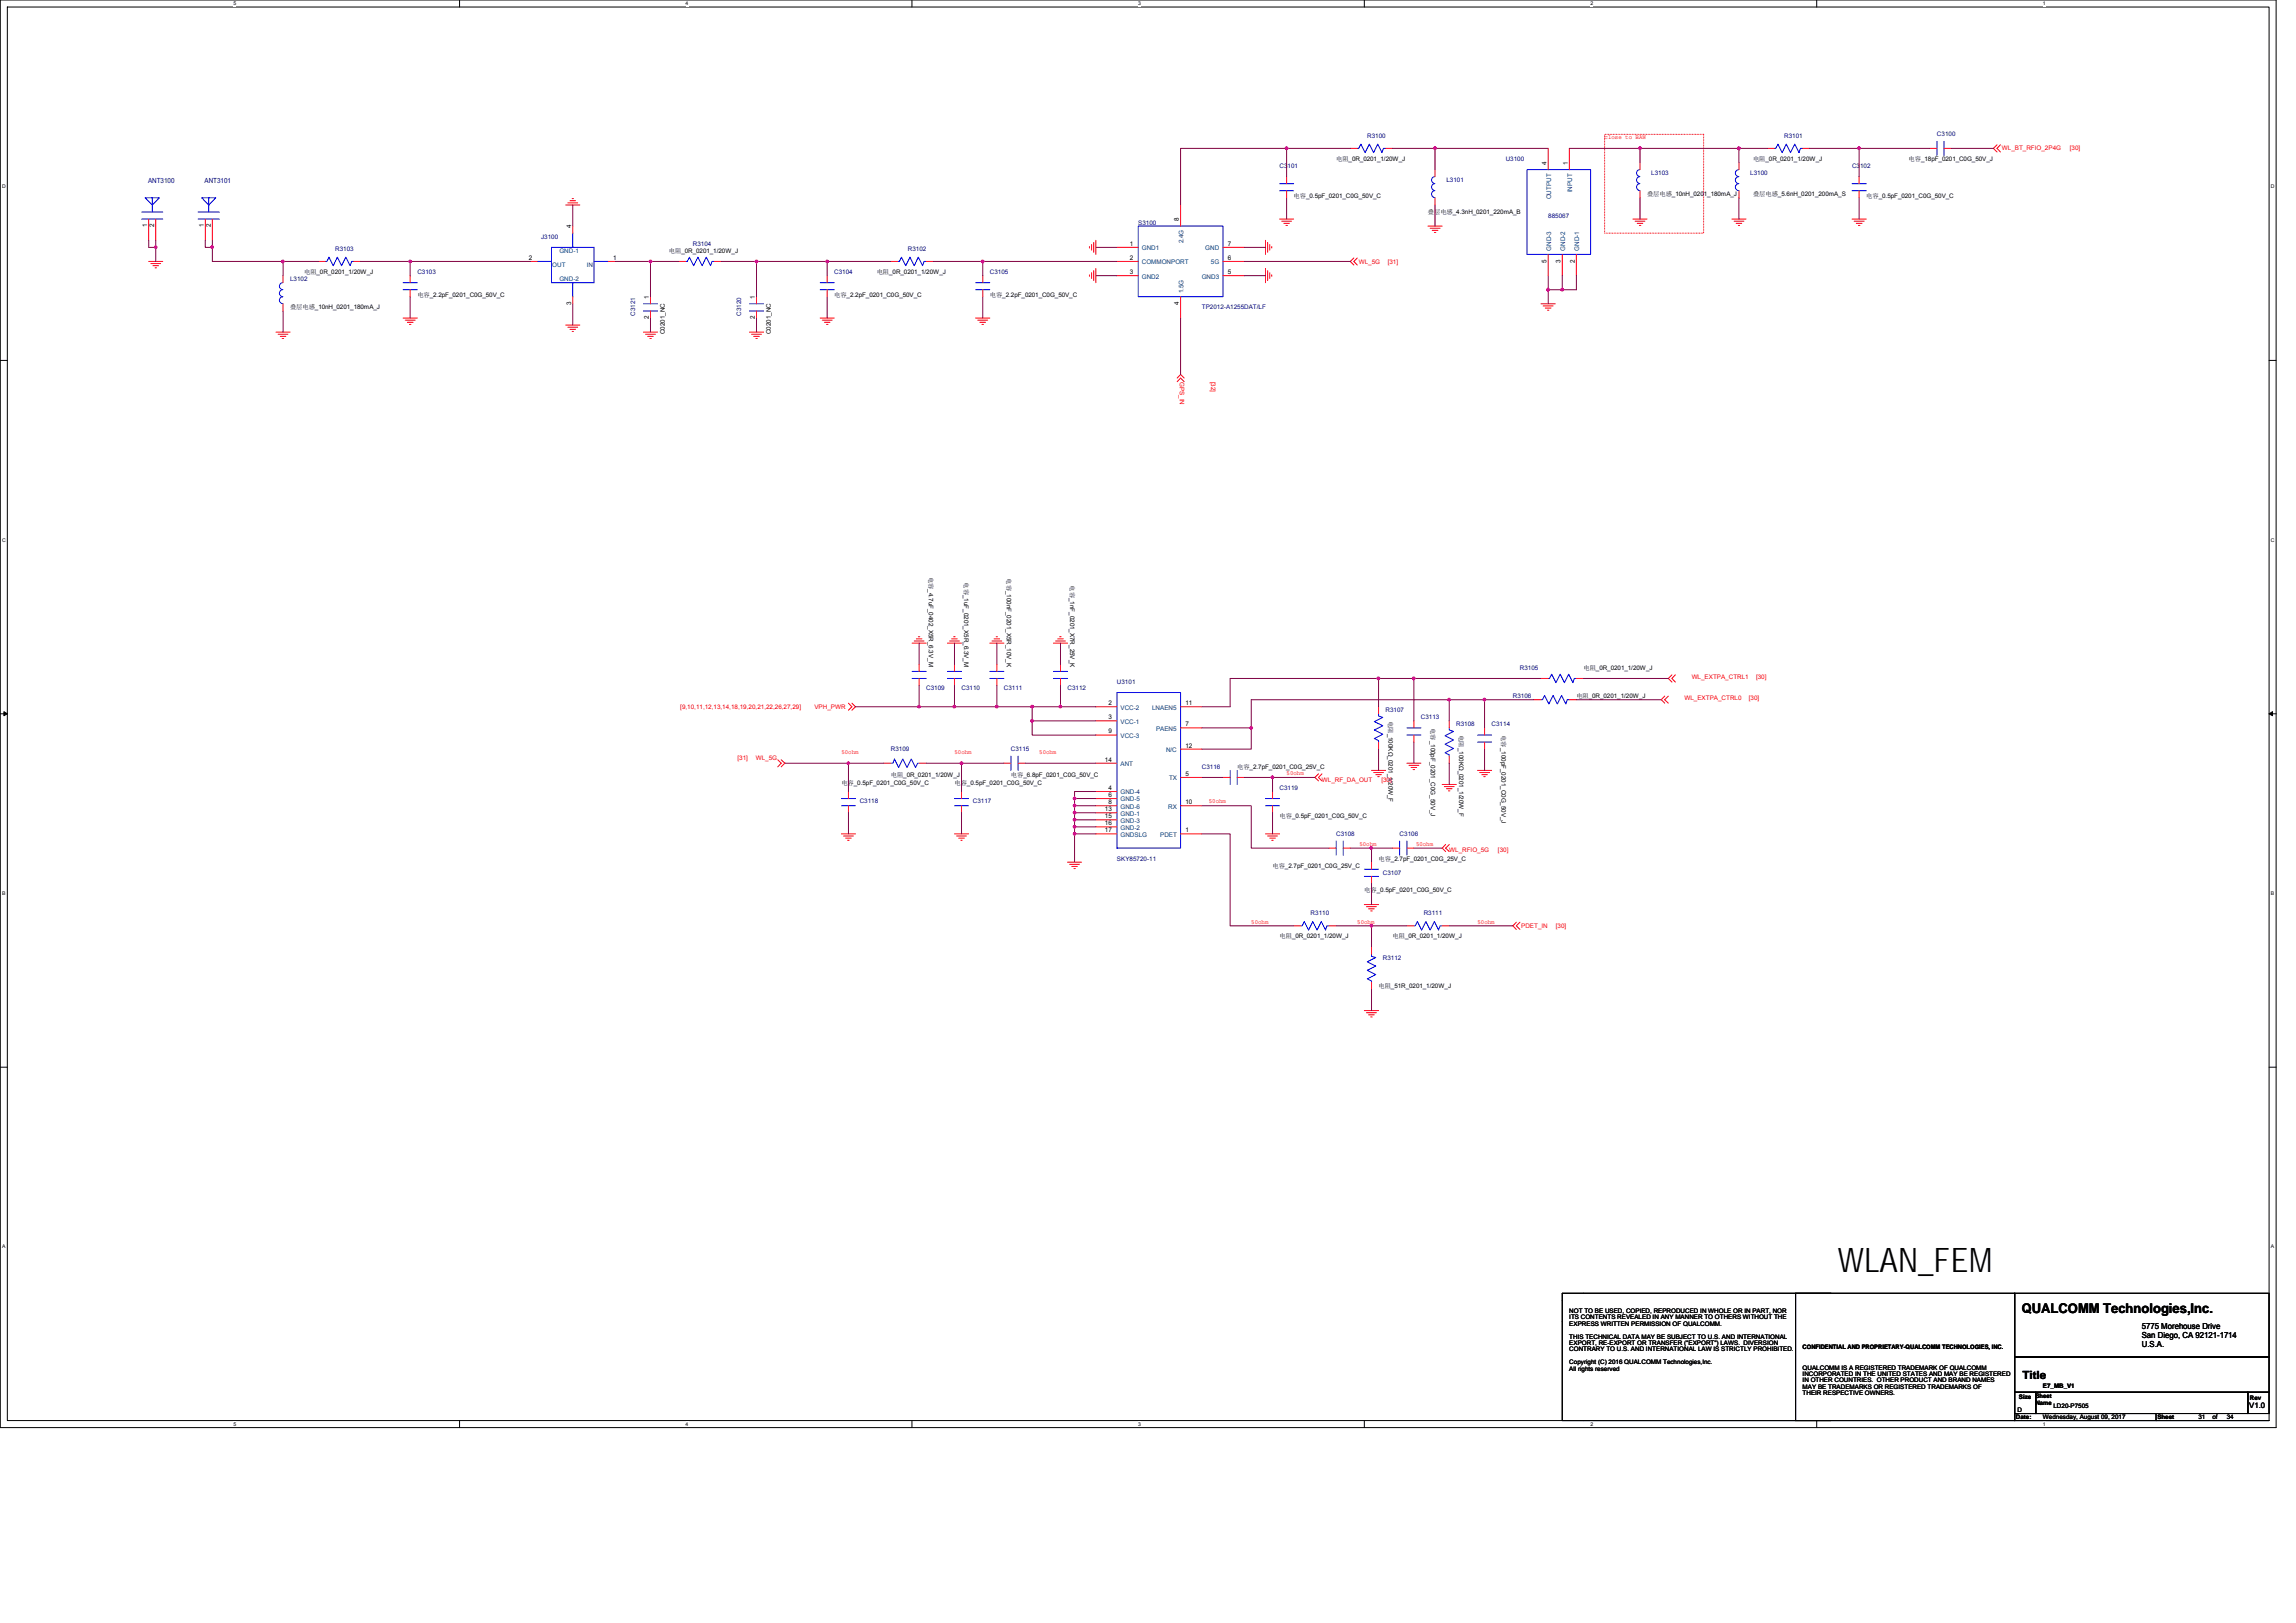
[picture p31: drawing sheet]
<svg xmlns="http://www.w3.org/2000/svg" width="297mm" height="210mm" viewBox="0 0 297 210" stroke-linecap="round" stroke-linejoin="round" font-family="sans-serif">
<defs><g id="words">
<text font-size="4.4" x="237.8" y="164.5">WLAN_FEM</text>
<text font-size="1.7" x="261.6" y="169.9">QUALCOMM Technologies,Inc.</text>
<text font-size="1.5" x="261.6" y="178.4">Title</text>
<g font-size="1.1">
<text x="277.1" y="172">5775 Morehouse Drive</text>
<text x="277.1" y="173.1">San Diego, CA 92121-1714</text>
<text x="277.1" y="174.2">U.S.A.</text>
</g>
<text font-size="1" x="291" y="182.2">V1.0</text>
<g font-size=".9" fill="#000080">
<text x="19.2" y="23.7">ANT3100</text>
<text x="26.5" y="23.7">ANT3101</text>
</g>
<g font-size=".8" fill="#000080">
<text x="176.9" y="17.8">R3100</text>
<text x="230.8" y="17.8">R3101</text>
<text x="250.6" y="17.6">C3100</text>
<text x="165.5" y="21.7">C3101</text>
<text x="187.1" y="23.6">L3101</text>
<text x="194.8" y="20.8">U3100</text>
<text x="213.6" y="22.7">L3103</text>
<text x="226.4" y="22.7">L3100</text>
<text x="239.6" y="21.7">C3102</text>
<text x="147.3" y="29.1">S3100</text>
<text x="200.3" y="28.2">885067</text>
<text x="43.4" y="32.4">R3103</text>
<text x="54" y="35.5">C3103</text>
<text x="70" y="30.9">J3100</text>
<text x="89.6" y="31.8">R3104</text>
<text x="107.9" y="35.5">C3104</text>
<text x="117.5" y="32.4">R3102</text>
<text x="128.1" y="35.5">C3105</text>
<text x="37.5" y="36.4">L3102</text>
<text x="82.2" y="40.9" transform="rotate(-90 82.2 40.9)">C3121</text>
<text x="95.9" y="40.9" transform="rotate(-90 95.9 40.9)">C3120</text>
<text x="155.5" y="40">TP2012-A1255DAT/LF</text>
<text x="119.8" y="89.2">C3109</text>
<text x="124.4" y="89.2">C3110</text>
<text x="129.9" y="89.2">C3111</text>
<text x="138.1" y="89.2">C3112</text>
<text x="144.5" y="88.5">U3101</text>
<text x="196.6" y="86.7">R3105</text>
<text x="179.3" y="92.2">R3107</text>
<text x="183.8" y="93.1">C3113</text>
<text x="188.4" y="94">R3108</text>
<text x="193" y="94">C3114</text>
<text x="195.7" y="90.3">R3106</text>
<text x="115.2" y="97.2">R3109</text>
<text x="130.8" y="97.2">C3115</text>
<text x="155.5" y="99.5">C3116</text>
<text x="111.2" y="103.9">C3118</text>
<text x="125.9" y="103.9">C3117</text>
<text x="165.5" y="102.2">C3119</text>
<text x="144.5" y="111.4">SKY85720-11</text>
<text x="172.9" y="108.2">C3108</text>
<text x="178.9" y="113.2">C3107</text>
<text x="181.1" y="108.2">C3106</text>
<text x="169.6" y="118.4">R3110</text>
<text x="184.2" y="118.4">R3111</text>
<text x="178.9" y="124.2">R3112</text>
</g>
<g font-size=".8">
<text x="172.9" y="20.8">电阻_0R_0201_1/20W_J</text>
<text x="200.1" y="21.3" transform="rotate(-90 200.1 21.3)">4</text>
<text x="202.8" y="21.3" transform="rotate(-90 202.8 21.3)">1</text>
<text x="226.8" y="20.8">电阻_0R_0201_1/20W_J</text>
<text x="246.9" y="20.8">电容_18pF_0201_C0G_50V_J</text>
<text x="19" y="29.4" transform="rotate(-90 19 29.4)">1</text>
<text x="19.9" y="29.4" transform="rotate(-90 19.9 29.4)">2</text>
<text x="26.3" y="29.4" transform="rotate(-90 26.3 29.4)">1</text>
<text x="27.3" y="29.4" transform="rotate(-90 27.3 29.4)">2</text>
<text x="73.9" y="29.5" transform="rotate(-90 73.9 29.5)">4</text>
<text x="152.5" y="28.6" transform="rotate(-90 152.5 28.6)">8</text>
<text x="167.4" y="25.6">电容_0.5pF_0201_C0G_50V_C</text>
<text x="184.7" y="27.7">叠层电感_4.3nH_0201_220mA_B</text>
<text x="213.1" y="25.4">叠层电感_10nH_0201_180mA_J</text>
<text x="226.8" y="25.4">叠层电感_5.6nH_0201_200mA_S</text>
<text x="241.4" y="25.6">电容_0.5pF_0201_C0G_50V_C</text>
<text x="39.3" y="35.5">电阻_0R_0201_1/20W_J</text>
<text x="68.4" y="33.6">2</text>
<text x="79.3" y="33.6">1</text>
<text x="86.5" y="32.7">电阻_0R_0201_1/20W_J</text>
<text x="113.4" y="35.5">电阻_0R_0201_1/20W_J</text>
<text x="146.2" y="31.8">1</text>
<text x="146.2" y="33.6">2</text>
<text x="146.2" y="35.5">3</text>
<text x="158.9" y="31.8">7</text>
<text x="158.9" y="35.5">5</text>
<text x="158.9" y="33.6">6</text>
<text x="200.1" y="34" transform="rotate(-90 200.1 34)">5</text>
<text x="201.9" y="34" transform="rotate(-90 201.9 34)">3</text>
<text x="203.7" y="34" transform="rotate(-90 203.7 34)">2</text>
<text x="37.5" y="40">叠层电感_10nH_0201_180mA_J</text>
<text x="54" y="38.4">电容_2.2pF_0201_C0G_50V_C</text>
<text x="73.9" y="39.5" transform="rotate(-90 73.9 39.5)">3</text>
<text x="83.9" y="41.3" transform="rotate(-90 83.9 41.3)">2</text>
<text x="83.9" y="38.7" transform="rotate(-90 83.9 38.7)">1</text>
<text x="97.7" y="41.3" transform="rotate(-90 97.7 41.3)">2</text>
<text x="97.7" y="38.7" transform="rotate(-90 97.7 38.7)">1</text>
<text x="107.9" y="38.4">电容_2.2pF_0201_C0G_50V_C</text>
<text x="128.1" y="38.4">电容_2.2pF_0201_C0G_50V_C</text>
<text x="152.5" y="39.5" transform="rotate(-90 152.5 39.5)">4</text>
<text x="86" y="43.2" transform="rotate(-90 86 43.2)">C0201_NC</text>
<text x="99.7" y="43.2" transform="rotate(-90 99.7 43.2)">C0201_NC</text>
<text x="120.2" y="74.6" transform="rotate(90 120.2 74.6)">电容_4.7uF_0402_X5R_6.3V_M</text>
<text x="124.8" y="75.3" transform="rotate(90 124.8 75.3)">电容_1uF_0201_X5R_6.3V_M</text>
<text x="130.2" y="74.8" transform="rotate(90 130.2 74.8)">电容_100nF_0201_X5R_10V_K</text>
<text x="138.5" y="75.7" transform="rotate(90 138.5 75.7)">电容_1nF_0201_X7R_25V_K</text>
<text x="204.9" y="86.7">电阻_0R_0201_1/20W_J</text>
<text x="143.4" y="91.2">2</text>
<text x="143.4" y="93">3</text>
<text x="143.4" y="94.9">9</text>
<text x="153.4" y="91.2">11</text>
<text x="153.4" y="94">7</text>
<text x="179.6" y="93.3" transform="rotate(90 179.6 93.3)">电阻_100KΩ_0201_1/20W_F</text>
<text x="185.1" y="94.2" transform="rotate(90 185.1 94.2)">电容_100pF_0201_C0G_50V_J</text>
<text x="188.8" y="95.1" transform="rotate(90 188.8 95.1)">电阻_100KΩ_0201_1/20W_F</text>
<text x="194.2" y="95.1" transform="rotate(90 194.2 95.1)">电容_100pF_0201_C0G_50V_J</text>
<text x="203.9" y="90.3">电阻_0R_0201_1/20W_J</text>
<text x="108.9" y="101.6">电容_0.5pF_0201_C0G_50V_C</text>
<text x="115.2" y="100.5">电阻_0R_0201_1/20W_J</text>
<text x="123.5" y="101.6">电容_0.5pF_0201_C0G_50V_C</text>
<text x="130.8" y="100.5">电容_6.8pF_0201_C0G_50V_C</text>
<text x="142.9" y="98.5">14</text>
<text x="153.4" y="96.7">12</text>
<text x="153.4" y="100.4">5</text>
<text x="160.1" y="99.5">电容_2.7pF_0201_C0G_25V_C</text>
<text x="142.9" y="104.9">13</text>
<text x="142.9" y="105.9">15</text>
<text x="142.9" y="106.8">16</text>
<text x="142.9" y="107.7">17</text>
<text x="143.4" y="102.2">4</text>
<text x="143.4" y="103.1">6</text>
<text x="143.4" y="104">8</text>
<text x="153.4" y="107.7">1</text>
<text x="153.4" y="104">10</text>
<text x="165.5" y="105.9">电容_0.5pF_0201_C0G_50V_C</text>
<text x="164.6" y="112.3">电容_2.7pF_0201_C0G_25V_C</text>
<text x="178.3" y="111.4">电容_2.7pF_0201_C0G_25V_C</text>
<text x="176.5" y="115.5">电容_0.5pF_0201_C0G_50V_C</text>
<text x="165.5" y="121.4">电阻_0R_0201_1/20W_J</text>
<text x="180.2" y="121.4">电阻_0R_0201_1/20W_J</text>
<text x="178.3" y="127.8">电阻_51R_0201_1/20W_J</text>
<text x="203" y="169.9">NOT TO BE USED, COPIED, REPRODUCED IN WHOLE OR IN PART, NOR</text>
<text x="203" y="170.7">ITS CONTENTS REVEALED IN ANY MANNER TO OTHERS WITHOUT THE</text>
<text x="203" y="171.5">EXPRESS WRITTEN PERMISSION OF QUALCOMM.</text>
<text x="203" y="173.2">THIS TECHNICAL DATA MAY BE SUBJECT TO U.S. AND INTERNATIONAL</text>
<text x="203" y="174">EXPORT, RE-EXPORT OR TRANSFER (&quot;EXPORT&quot;) LAWS. DIVERSION</text>
<text x="203" y="174.8">CONTRARY TO U.S. AND INTERNATIONAL LAW IS STRICTLY PROHIBITED.</text>
<text x="203" y="176.5">Copyright (C) 2016 QUALCOMM Technologies,Inc.</text>
<text x="203" y="177.3">All rights reserved</text>
<text x="233.2" y="174.5">CONFIDENTIAL AND PROPRIETARY-QUALCOMM TECHNOLOGIES, INC.</text>
<text x="233.2" y="177.2">QUALCOMM IS A REGISTERED TRADEMARK OF QUALCOMM</text>
<text x="233.2" y="178">INCORPORATED IN THE UNITED STATES AND MAY BE REGISTERED</text>
<text x="233.2" y="178.8">IN OTHER COUNTRIES. OTHER PRODUCT AND BRAND NAMES</text>
<text x="233.2" y="179.7">MAY BE TRADEMARKS OR REGISTERED TRADEMARKS OF</text>
<text x="264.3" y="179.5">E7_MB_V1</text>
<text x="233.2" y="180.5">THEIR RESPECTIVE OWNERS.</text>
<text x="260.8" y="183.6">Date:</text>
<text x="261" y="182.7">D</text>
<text x="261.2" y="181">Size</text>
<text x="263.4" y="180.9">Sheet</text>
<text x="263.4" y="181.7">Name</text>
<text x="264.3" y="183.6">Wednesday, August 09, 2017</text>
<text x="265.7" y="182.2">LD20-P7505</text>
<text x="279.1" y="183.6">Sheet</text>
<text x="284.4" y="183.6">31</text>
<text x="286.2" y="183.6">of</text>
<text x="288.1" y="183.6">34</text>
<text x="291.1" y="181.1">Rev</text>
</g>
<g font-size=".8" fill="#f00">
<text x="207.6" y="18">close to BAW</text>
<text x="259" y="19.5">WL_BT_RFIO_2P4G</text>
<text x="267.8" y="19.5">[30]</text>
<text x="175.8" y="34.1">WL_5G</text>
<text x="179.5" y="34.1">[31]</text>
<text x="152.6" y="49.4" transform="rotate(90 152.6 49.4)">GPS_IN</text>
<text x="156.7" y="49.4" transform="rotate(90 156.7 49.4)">[32]</text>
<text x="218.9" y="87.9">WL_EXTPA_CTRL1</text>
<text x="227.2" y="87.9">[30]</text>
<text x="88" y="91.7">[9,10,11,12,13,14,18,19,20,21,22,26,27,29]</text>
<text x="105.4" y="91.7">VPH_PWR</text>
<text x="217.9" y="90.6">WL_EXTPA_CTRL0</text>
<text x="226.2" y="90.6">[30]</text>
<text x="95.4" y="98.4">[31]</text>
<text x="97.8" y="98.4">WL_5G</text>
<text x="108.9" y="97.6">50ohm</text>
<text x="123.5" y="97.6">50ohm</text>
<text x="134.4" y="97.6">50ohm</text>
<text x="166.5" y="100.3">50ohm</text>
<text x="171" y="101.1">WL_RF_DA_OUT</text>
<text x="178.7" y="101.1">[30]</text>
<text x="156.4" y="103.9">50ohm</text>
<text x="175.9" y="109.5">50ohm</text>
<text x="183.2" y="109.5">50ohm</text>
<text x="187.5" y="110.3">WL_RFIO_5G</text>
<text x="193.8" y="110.3">[30]</text>
<text x="161.9" y="119.5">50ohm</text>
<text x="175.6" y="119.5">50ohm</text>
<text x="191.2" y="119.5">50ohm</text>
<text x="196.8" y="120">PDET_IN</text>
<text x="201.3" y="120">[30]</text>
</g>
<g font-size=".8" fill="#004080">
<text x="200.7" y="25.8" transform="rotate(-90 200.7 25.8)">OUTPUT</text>
<text x="203.4" y="24.9" transform="rotate(-90 203.4 24.9)">INPUT</text>
<text x="71.5" y="34.5">OUT</text>
<text x="72.4" y="32.7">GND-1</text>
<text x="75.9" y="34.5">IN</text>
<text x="147.7" y="32.4">GND1</text>
<text x="147.7" y="34.2">COMMONPORT</text>
<text x="153.1" y="31.5" transform="rotate(-90 153.1 31.5)">2.4G</text>
<text x="155.9" y="32.4">GND</text>
<text x="156.7" y="34.2">5G</text>
<text x="200.7" y="32.4" transform="rotate(-90 200.7 32.4)">GND-3</text>
<text x="202.5" y="32.4" transform="rotate(-90 202.5 32.4)">GND-2</text>
<text x="204.3" y="32.4" transform="rotate(-90 204.3 32.4)">GND-1</text>
<text x="72.4" y="36.4">GND-2</text>
<text x="147.7" y="36">GND2</text>
<text x="153.1" y="37.9" transform="rotate(-90 153.1 37.9)">1.5G</text>
<text x="155.5" y="36">GND3</text>
<text x="145" y="91.8">VCC-2</text>
<text x="145" y="93.6">VCC-1</text>
<text x="145" y="95.5">VCC-3</text>
<text x="149.1" y="91.8">LNAEN5</text>
<text x="149.6" y="94.6">PAEN5</text>
<text x="145" y="99.1">ANT</text>
<text x="150.9" y="97.3">N/C</text>
<text x="151.3" y="101">TX</text>
<text x="145" y="102.8">GND-4</text>
<text x="145" y="103.7">GND-5</text>
<text x="145" y="104.6">GND-6</text>
<text x="145" y="105.5">GND-1</text>
<text x="145" y="106.4">GND-3</text>
<text x="145" y="107.4">GND-2</text>
<text x="151.1" y="104.6">RX</text>
<text x="145" y="108.3">GNDSLG</text>
<text x="150.1" y="108.3">PDET</text>
</g>
<g font-size=".7">
<text x="30.2" y=".7">5</text>
<text x="88.7" y=".7">4</text>
<text x="147.2" y=".7">3</text>
<text x="205.8" y=".7">2</text>
<text x="264.3" y=".7">1</text>
<text x=".3" y="24.4">D</text>
<text x="293.8" y="24.4">D</text>
<text x=".3" y="70.1">C</text>
<text x="293.8" y="70.1">C</text>
<text x=".3" y="115.8">B</text>
<text x="293.8" y="115.8">B</text>
<text x=".3" y="161.5">A</text>
<text x="293.8" y="161.5">A</text>
<text x="30.2" y="184.5">5</text>
<text x="88.7" y="184.5">4</text>
<text x="147.2" y="184.5">3</text>
<text x="205.8" y="184.5">2</text>
<text x="264.3" y="184.5">1</text>
</g>
</g></defs>
<path d="M0 0h294.5v184.7h-294.5zM.9 .9h292.7v182.9h-292.7z" fill="none" stroke="#000" stroke-width=".13"/>
<g fill="#fff">
<path d="M30.2 .1h.4v.7h-.4z"/>
<path d="M30.2 183.9h.4v.7h-.4z"/>
</g>
<path d="M59.5 0v.9M59.5 183.8v.9" fill="none" stroke="#000" stroke-width=".13"/>
<g fill="#fff">
<path d="M88.7 .1h.4v.7h-.4z"/>
<path d="M88.7 183.9h.4v.7h-.4z"/>
</g>
<path d="M118 0v.9M118 183.8v.9" fill="none" stroke="#000" stroke-width=".13"/>
<g fill="#fff">
<path d="M147.2 .1h.4v.7h-.4z"/>
<path d="M147.2 183.9h.4v.7h-.4z"/>
</g>
<path d="M176.5 0v.9M176.5 183.8v.9" fill="none" stroke="#000" stroke-width=".13"/>
<g fill="#fff">
<path d="M205.8 .1h.3v.7h-.3z"/>
<path d="M205.8 183.9h.3v.7h-.3z"/>
</g>
<path d="M235 0v.9M235 183.8v.9" fill="none" stroke="#000" stroke-width=".13"/>
<g fill="#fff">
<path d="M264.3 .1h.3v.7h-.3z"/>
<path d="M264.3 183.9h.3v.7h-.3z"/>
<path d="M.3 23.8h.4v.7h-.4z"/>
<path d="M293.8 23.8h.5v.7h-.5z"/>
<path d="M.3 69.5h.4v.7h-.4z"/>
<path d="M293.8 69.5h.5v.7h-.5z"/>
</g>
<path d="M0 46.6h.9M293.6 46.6h.9" fill="none" stroke="#000" stroke-width=".13"/>
<g fill="#fff">
<path d="M.3 115.2h.4v.8h-.4z"/>
<path d="M293.8 115.2h.4v.8h-.4z"/>
</g>
<path d="M0 92.4h.9M293.6 92.4h.9" fill="none" stroke="#000" stroke-width=".13"/>
<path d="M.5 92.1l.4 .3-.4 .2zM293.6 92.4l.4-.3v.5z" fill="#000" stroke="#000" stroke-width=".13"/>
<g fill="#fff">
<path d="M.3 160.9h.4v.8h-.4z"/>
<path d="M293.8 160.9h.4v.8h-.4z"/>
</g>
<path d="M0 138.1h.9M293.6 138.1h.9M232.3 167.3h28.3v16.5h-28.3zM236.9 167.3h-34.8v16.5h34.8M260.6 167.3h33v8.3h-33zM260.6 175.6h33v4.5h-33zM260.6 180.1h2.8v2.8h-2.8zM260.6 182.9h18.3v.9h-18.3zM263.4 180.1h27.4v2.8h-27.4zM278.9 183.8h14.7M290.8 180.1h2.8v2.8h-2.8z" fill="none" stroke="#000" stroke-width=".13"/>
<g fill="none" stroke="#f00" stroke-width=".13">
<path d="M174.7 19.2h.9M179.3 19.2h.9M200.3 19.2v2.7M203 19.2v2.7M207.6 17.4h12.8v12.8h-12.8zM228.6 19.2h.9M233.2 19.2h.9M249.7 19.2h.9M251.5 19.2h.9M258.4 18.7l-.5 .5 .5 .5M258.8 18.7l-.4 .5 .4 .5M19.2 33.8h1.9"/>
<path d="M19.2 28.3v2.8M19.5 34.1h1.3M19.8 34.4h.7M20.1 34.6h.2M20.1 28.3v2.8M26.6 28.3v2.8M27.5 28.3v2.8M36.6 35.7v.9M36.6 39.3v.9M41.2 33.8h.9M45.8 33.8h.9M53.1 35.7v.9"/>
<path d="M53.1 37.5v.9M68.6 33.8h.9M73.2 26.5h1.8M73.5 26.2h1.2M73.7 26h.8M74 25.7h.2M74.1 38.4v.9M74.1 29.3v.9M78.7 33.8h.9M84.2 38.4v.9M87.8 33.8h.9M92.4 33.8h.9"/>
<path d="M97.9 38.4v.9M107 35.7v.9M107 37.5v.9M115.2 33.8h1M119.8 33.8h.9M127.1 35.7v.9M127.1 37.5v.9M140.9 35.6v.2M140.9 31.9v.2M141.2 35.3v.7M141.2 31.6v.8M141.5 35v1.3"/>
<path d="M141.5 31.4v1.2M141.8 34.7v1.9M141.8 31.1v1.8M144.5 32h2.8M144.5 33.8h2.8M144.5 35.7h2.8M152.7 38.4v2.7M152.7 26.5v2.8M158.2 35.7h2.8M158.2 33.8h2.8M158.2 32h2.8M163.7 31.1v1.8"/>
<path d="M163.7 34.7v1.9M164 31.4v1.2M164 35v1.3M164.3 31.6v.8M164.3 35.3v.7M164.5 31.9v.2M164.5 35.6v.2M165.5 28.3h1.9M165.8 28.6h1.3M166.1 28.9h.7M166.4 29.2h.2M166.5 22.9v.9"/>
<path d="M166.5 24.7v.9M175.2 33.4l-.5 .4 .5 .5M175.6 33.4l-.4 .4 .4 .5M184.7 29.3h1.9M185 29.5h1.3M185.3 29.8h.7M185.6 30.1h.2M185.6 25.6v.9M185.6 21.9v1M199.4 39.3h1.8M199.6 39.6h1.3M199.9 39.9h.8"/>
<path d="M200.3 32.9v2.8M202.1 32.9v2.8M203.9 32.9v2.8M211.3 28.3h1.8M211.5 28.6h1.3M211.8 28.9h.7M212.1 29.2h.2M212.2 24.7v.9M212.2 21v.9M224.1 28.3h1.8M224.3 28.6h1.3M224.6 28.9h.7"/>
<path d="M224.9 29.2h.2M225 24.7v.9M225 21v.9M239.6 28.3h1.8M239.9 28.6h1.3M240.2 28.9h.7M240.4 29.2h.2M240.5 22.9v.9M240.5 24.7v.9M35.7 43h1.8M36 43.2h1.3M36.3 43.5h.7"/>
<path d="M36.5 43.8h.2M52.2 41.1h1.8M52.4 41.4h1.3M52.7 41.7h.7M53 42h.2M73.2 42.1h1.8M73.5 42.3h1.2M73.7 42.6h.8M74 42.9h.2M83.2 43h1.9M83.5 43.2h1.3M83.8 43.5h.7"/>
<path d="M84.1 43.8h.2M84.2 40.2v.9M97 43h1.8M97.2 43.2h1.3M97.5 43.5h.7M97.8 43.8h.2M97.9 40.2v.9M106.1 41.1h1.8M106.4 41.4h1.3M106.7 41.7h.7M106.9 42h.2M126.2 41.1h1.9"/>
<path d="M126.5 41.4h1.3M126.8 41.7h.7M127 42h.2M152.3 48.9l.4-.4 .5 .4M152.3 49.4l.4-.5 .5 .5M200.2 40.1h.2M100.6 98.3l.5 .4-.5 .5M101.1 98.3l.4 .4-.4 .5M109.8 91l.4 .4-.4 .5M110.2 91l.5 .4-.5 .5M114.3 98.7h.9M118 83.2h1.8"/>
<path d="M118.3 82.9h1.2M118.6 82.7h.7M118.8 82.4h.2M118.9 87.8v.9M118.9 86v.9M118.9 98.7h.9M122.6 83.2h1.8M122.8 82.9h1.3M123.1 82.7h.7M123.4 82.4h.2M123.5 87.8v.9M123.5 86v.9"/>
<path d="M128.1 83.2h1.8M128.3 82.9h1.3M128.6 82.7h.7M128.9 82.4h.1M129 87.8v.9M129 86v.9M129.9 98.7h.9M131.7 98.7h.9M136.3 83.2h1.8M136.6 82.9h1.2M136.8 82.7h.8M137.1 82.4h.2"/>
<path d="M137.2 87.8v.9M137.2 86v.9M141.8 91.4h2.7M141.8 93.3h2.7M141.8 95.1h2.7M141.8 98.7h2.7M152.7 94.2h2.8M152.7 91.4h2.8M152.7 96.9h2.8M177.4 99.7h1.9M177.7 99.9h1.3M178.3 96v.9"/>
<path d="M178.3 91.4v1M182 98.7h1.8M182.3 99h1.3M182.6 99.3h.7M182.8 99.6h.2M182.9 93.3v.9M182.9 95.1v.9M187.5 97.8v.9M187.5 93.3v.9M191.2 99.7h1.8M191.4 99.9h1.3M192.1 94.2v.9"/>
<path d="M192.1 96v.9M198.5 90.5h.9M199.4 87.8h.9M203 90.5h.9M203.9 87.8h1M215.4 90.1l-.5 .4 .5 .5M215.8 90.1l-.4 .4 .4 .5M216.3 87.3l-.5 .5 .5 .4M216.7 87.3l-.4 .5 .4 .4M108.9 107.9h1.8M109.1 108.2h1.3M109.4 108.4h.7"/>
<path d="M109.7 108.7h.2M109.8 102.4v.9M109.8 104.2v1M123.5 107.9h1.8M123.8 108.2h1.2M124 108.4h.8M124.3 108.7h.2M124.4 102.4v.9M124.4 104.2v1M138.1 111.5h1.8M138.4 111.8h1.3M138.7 112.1h.7"/>
<path d="M138.9 112.4h.2M141.8 102.4h2.7M141.8 103.3h2.7M141.8 104.2h2.7M141.8 105.2h2.7M141.8 106.1h2.7M141.8 107h2.7M141.8 107.9h2.7M152.7 107.9h2.8M152.7 100.6h2.8M152.7 104.2h2.8M158.2 100.6h.9"/>
<path d="M160.1 100.6h.9M163.7 107.9h1.8M164 108.2h1.3M164.3 108.4h.7M164.5 108.7h.2M164.6 102.4v.9M164.6 104.2v1M167.4 119.8h.9M170.6 100.1l-.5 .5 .5 .4M171 100.1l-.4 .5 .4 .4M171.9 109.7h1M171.9 119.8h1"/>
<path d="M173.8 109.7h.9M176.5 117h1.8M176.8 117.3h1.3M177.1 117.6h.7M177.3 117.9h.2M177.4 111.5v1M177.4 113.4v.9M178 100.2h.7M178.2 100.5h.2M180.2 109.7h.9M182 119.8h.9M182 109.7h.9"/>
<path d="M186.6 119.8h.9M186.6 101.5h1.8M186.9 101.8h1.2M187 109.3l-.4 .4 .4 .5M187.1 102h.8M187.4 102.3h.2M187.5 109.3l-.5 .4 .5 .5M191.7 100.2h.7M192 100.5h.1M196.2 119.3l-.5 .5 .5 .4M196.6 119.3l-.4 .5 .4 .4M176.5 130.7h1.8"/>
<path d="M176.8 131h1.3M177.1 131.3h.7M177.3 131.6h.2M177.4 127.1v.9M177.4 122.5v.9"/>
</g>
<g fill="none" stroke="#00f" stroke-width=".13">
<path d="M175.6 19.2h.1M175.6 19.2h.2l.3-.6 .5 1.1 .6-1.1 .5 1.1 .5-1.1 .6 1.1 .2-.5h.3M179.3 19.2h.1M229.5 19.2h.1M229.5 19.2h.2l.3-.6 .6 1.1 .5-1.1 .5 1.1 .6-1.1 .5 1.1 .2-.5h.3M233.2 19.2h.1M250.6 19.2h.1M250.6 18.3v1.8M251.5 18.3v1.8M251.5 19.2h.1M18.3 27.4h2.8M18.3 28.3h2.8"/>
<path d="M18.8 25.6h1.8l-.9 .9zM19.2 28.3h.1M19.7 26.5v.9M19.7 25.6v.9M20.1 28.3h.1M25.6 27.4h2.8M25.6 28.3h2.8M26.1 25.6h1.8l-.9 .9zM26.6 28.3h.1M27 26.5v.9M27 25.6v.9M27.5 28.3h.1"/>
<path d="M36.6 36.6a.44 .44 0 0 0-.5 .4 .44 .44 0 0 0 .5 .5M36.6 37.5a.44 .44 0 0 0-.5 .4 .44 .44 0 0 0 .5 .5 .46 .46 0 0 0-.5 .4 .46 .46 0 0 0 .5 .5M36.6 39.3h.1M36.6 36.6h.1M42.1 33.8h.2l.3-.5 .5 1.1 .5-1.1 .6 1.1 .5-1.1 .6 1.1 .2-.6h.3M42.1 33.8h.1M45.8 33.8h.1M52.2 36.6h1.8M52.2 37.5h1.8M53.1 36.6h.1M53.1 37.5h.1M69.5 33.8h1.8"/>
<path d="M71.3 32h5.6v4.6h-5.6zM74.1 36.6v1.8M74.1 30.2v1.8M76.9 33.8h1.8M83.2 39.3h1.9M84.2 39.3h.1M88.7 33.8h.1M88.7 33.8h.2l.3-.5 .5 1.1 .6-1.1 .5 1.1 .6-1.1 .5 1.1 .2-.6h.3M92.4 33.8h.1M97 39.3h1.8M97.9 39.3h.1M106.1 36.6h1.8"/>
<path d="M106.1 37.5h1.8M107 36.6h.1M107 37.5h.1M116.2 33.8h.1M116.2 33.8h.1l.3-.5 .6 1.1 .5-1.1 .6 1.1 .5-1.1 .6 1.1 .1-.6h.3M119.8 33.8h.1M126.2 36.6h1.9M126.2 37.5h1.9M127.1 36.6h.1M127.1 37.5h.1M147.3 29.3h10.9v9.1h-10.9zM165.5 23.8h1.9"/>
<path d="M165.5 24.7h1.9M166.5 23.8h.1M166.5 24.7h.1M185.6 24.7a.45 .45 0 0 0-.4 .4 .45 .45 0 0 0 .4 .5M185.6 23.8a.45 .45 0 0 0-.4 .4 .45 .45 0 0 0 .4 .5M185.6 22.9a.45 .45 0 0 0-.4 .4 .45 .45 0 0 0 .4 .4M185.6 22.9h.1M185.6 25.6h.1M197.5 21.9h8.3v11h-8.3zM200.3 32.9h.1M200.3 21.9h.1M202.1 32.9h.1"/>
<path d="M203 21.9h.1M203.9 32.9h.1M212.2 23.8a.45 .45 0 0 0-.5 .4 .45 .45 0 0 0 .5 .5M212.2 22.9a.45 .45 0 0 0-.5 .4 .45 .45 0 0 0 .5 .4M212.2 21.9a.45 .45 0 0 0-.5 .5 .45 .45 0 0 0 .5 .4M212.2 21.9h.1M212.2 24.7h.1M225 23.8a.44 .44 0 0 0-.5 .4 .44 .44 0 0 0 .5 .5M225 22.9a.44 .44 0 0 0-.5 .4 .44 .44 0 0 0 .5 .4M225 21.9a.44 .44 0 0 0-.5 .5 .44 .44 0 0 0 .5 .4M225 21.9h.1M225 24.7h.1"/>
<path d="M239.6 23.8h1.8M239.6 24.7h1.8M240.5 23.8h.1M240.5 24.7h.1M83.2 40.2h1.9M84.2 40.2h.1M97 40.2h1.8M97.9 40.2h.1M115.2 98.7h.1M115.2 98.7h.3l.2-.5 .6 1.1 .5-1.1 .5 1.1 .6-1.1 .5 1.1 .3-.6h.2M118 87.8h1.8M118 86.9h1.8"/>
<path d="M118.9 87.8h.1M118.9 86.9h.1M118.9 98.7h.1M122.6 87.8h1.8M122.6 86.9h1.8M123.5 87.8h.1M123.5 86.9h.1M128.1 87.8h1.8M128.1 86.9h1.8M129 87.8h.1M129 86.9h.1M130.8 97.8v1.9"/>
<path d="M130.8 98.7h.1M131.7 98.7h.1M131.7 97.8v1.9M136.3 87.8h1.8M136.3 86.9h1.8M137.2 87.8h.1M137.2 86.9h.1M144.5 98.7h.1M144.5 95.1h.1M144.5 93.3h.1M144.5 91.4h.1M144.5 89.6h8.2v20.1h-8.2z"/>
<path d="M152.7 96.9h.1M152.7 94.2h.1M152.7 91.4h.1M159.1 99.7v1.8M160.1 99.7v1.8M178.3 92.4h.1M178.3 96h.1M178.3 92.4v.2l.6 .2-1.1 .6 1.1 .5-1.1 .5 1.1 .6-1.1 .5 .5 .3v.2M182 94.2h1.8M182 95.1h1.8M182.9 94.2h.1M182.9 95.1h.1"/>
<path d="M187.5 94.2h.1M187.5 97.8h.1M187.5 94.2v.2l.5 .2-1.1 .6 1.1 .5-1.1 .6 1.1 .5-1.1 .6 .6 .3v.1M191.2 95.1h1.8M191.2 96h1.8M192.1 95.1h.1M192.1 96h.1M199.4 90.5h.1M199.4 90.5h.2l.2-.5 .6 1.1 .5-1.1 .6 1.1 .5-1.1 .6 1.1 .2-.6h.2M200.3 87.8h.1M200.3 87.8h.2l.2-.6 .6 1.1 .5-1.1 .6 1.1 .5-1.1 .6 1.1 .2-.5h.2M203 90.5h.1"/>
<path d="M203.9 87.8h.1M108.9 103.3h1.8M108.9 104.2h1.8M109.8 103.3h.1M109.8 104.2h.1M123.5 103.3h1.8M123.5 104.2h1.8M124.4 103.3h.1M124.4 104.2h.1M144.5 107.9h.1M144.5 107h.1M144.5 106.1h.1"/>
<path d="M144.5 105.2h.1M144.5 104.2h.1M144.5 103.3h.1M144.5 102.4h.1M152.7 107.9h.1M152.7 104.2h.1M152.7 100.6h.1M159.1 100.6h.1M160.1 100.6h.1M163.7 103.3h1.8M163.7 104.2h1.8M164.6 103.3h.1"/>
<path d="M164.6 104.2h.1M168.3 119.8h.1M168.3 119.8h.2l.2-.6 .6 1.1 .5-1.1 .6 1.1 .5-1.1 .6 1.1 .2-.5h.2M171.9 119.8h.1M172.9 109.7h.1M172.9 108.8v1.8M173.8 108.8v1.8M173.8 109.7h.1M176.5 112.5h1.8M176.5 113.4h1.8M177.4 112.5h.1M177.4 113.4h.1"/>
<path d="M181.1 109.7h.1M181.1 108.8v1.8M182 108.8v1.8M182 109.7h.1M182.9 119.8h.1M182.9 119.8h.2l.3-.6 .5 1.1 .6-1.1 .5 1.1 .6-1.1 .5 1.1 .2-.5h.3M186.6 119.8h.1M177.4 123.4h.1M177.4 127.1h.1M177.4 123.4v.3l.6 .2-1.1 .5 1.1 .6-1.1 .5 1.1 .6-1.1 .5 .5 .3v.2"/>
</g>
<g fill="none" stroke="#800040" stroke-width=".13">
<path d="M166.5 19.2h-13.8v7.3M166.5 19.2h8.2M166.5 19.2v3.7M180.2 19.2h5.4M185.6 19.2v2.7M185.6 19.2h14.7M203 19.2h9.2M225 19.2v1.8M225 19.2h3.6M225 19.2h-12.8v1.8M234.1 19.2h6.4M240.5 19.2h9.2"/>
<path d="M240.5 19.2v3.7M252.4 19.2h5.5M19.2 31.1v.9h.9M20.1 31.1v.9M20.1 32v1.8M26.6 31.1v.9h.9M27.5 31.1v.9M27.5 32v1.8h9.1M36.6 33.8h4.6M36.6 33.8v1.9M46.7 33.8h6.4M53.1 33.8h15.5"/>
<path d="M53.1 33.8v1.9M53.1 38.4v2.7M74.1 39.3v2.8M74.1 26.5v2.8M79.6 33.8h4.6M84.2 33.8v4.6M84.2 33.8h3.6M93.3 33.8h4.6M97.9 33.8v4.6M97.9 33.8h9.1M107 33.8h8.2M107 33.8v1.9"/>
<path d="M107 38.4v2.7M120.7 33.8h6.4v1.9M127.1 38.4v2.7M127.1 33.8h17.4M141.8 35.7h2.7M141.8 32h2.7M161 33.8h13.7M161 32h2.7M161 35.7h2.7M166.5 25.6v2.7M185.6 26.5v2.8M200.3 35.7v1.8"/>
<path d="M200.3 37.5h1.8M200.3 37.5v1.8M202.1 35.7v1.8M203.9 35.7v1.8h-1.8M212.2 25.6v2.7M225 25.6v2.7M240.5 25.6v2.7M36.6 40.2v2.8M84.2 41.1v1.9M97.9 41.1v1.9M152.7 41.1v7.4M101.5 98.7h8.3"/>
<path d="M109.8 98.7h4.5M109.8 98.7v3.7M110.7 91.4h8.2M118.9 91.4h10.1M118.9 88.7v2.7M118.9 83.2v2.8M119.8 98.7h4.6M123.5 88.7v2.7M123.5 83.2v2.8M124.4 98.7v3.7M124.4 98.7h5.5M129 91.4h4.5"/>
<path d="M129 88.7v2.7M129 83.2v2.8M132.6 98.7h9.2M133.5 91.4v1.9h8.3M133.5 93.3v1.8h8.3M133.5 91.4h3.7M137.2 91.4h4.6M137.2 88.7v2.7M137.2 83.2v2.8M155.5 94.2h6.4M161.9 94.2v2.7h-6.4M178.3 87.8h-19.2v3.6h-3.6"/>
<path d="M178.3 87.8v3.6M178.3 87.8h4.6M178.3 96.9v2.8M182.9 87.8h16.5M182.9 96v2.7M182.9 87.8v5.5M187.5 90.5h4.6M187.5 98.7v2.8M187.5 90.5v2.8M187.5 90.5h-25.6v3.7M192.1 90.5h6.4M192.1 90.5v3.7"/>
<path d="M192.1 96.9v2.8M203.9 90.5h11M204.9 87.8h10.9M109.8 105.2v2.7M124.4 105.2v2.7M139 107h2.8M139 107v.9M141.8 107.9h-2.8v3.6M141.8 102.4h-2.8v.9M141.8 103.3h-2.8v.9M141.8 104.2h-2.8v1M141.8 105.2h-2.8v.9"/>
<path d="M141.8 106.1h-2.8v.9M155.5 100.6h2.7M155.5 104.2h6.4v5.5h10M155.5 107.9h3.6v11.9h8.3M161 100.6h3.6M164.6 105.2v2.7M164.6 100.6v1.8M164.6 100.6h5.5M172.9 119.8h4.5M174.7 109.7h5.5M177.4 119.8h4.6M177.4 119.8v2.7"/>
<path d="M177.4 109.7v1.8M177.4 114.3v2.7M182.9 109.7h3.7M187.5 119.8h8.2M177.4 128v2.7"/>
</g>
<g fill="#f0f" stroke="#f0f" stroke-width=".13">
<path d="M166.3 19.1h.3v.2h-.3z" fill-rule="evenodd"/>
<path d="M185.5 19.1h.3v.2h-.3z" fill-rule="evenodd"/>
<path d="M240.4 19.1h.2v.2h-.2z" fill-rule="evenodd"/>
<path d="M200.2 37.3h.2v.3h-.2z" fill-rule="evenodd"/>
<path d="M202 37.3h.2v.3h-.2z" fill-rule="evenodd"/>
<path d="M177.3 119.6h.2v.3h-.2z" fill-rule="evenodd"/>
<path d="M178.2 87.6h.2v.3h-.2z" fill-rule="evenodd"/>
<path d="M182.8 87.6h.2v.3h-.2z" fill-rule="evenodd"/>
<path d="M128.8 91.3h.3v.2h-.3z" fill-rule="evenodd"/>
<path d="M133.4 93.1h.3v.3h-.3z" fill-rule="evenodd"/>
<path d="M133.4 91.3h.3v.2h-.3z" fill-rule="evenodd"/>
<path d="M124.2 98.6h.3v.3h-.3z" fill-rule="evenodd"/>
<path d="M138.9 105.9h.2v.3h-.2z" fill-rule="evenodd"/>
<path d="M212 19.1h.3v.2h-.3z" fill-rule="evenodd"/>
<path d="M224.8 19.1h.3v.2h-.3z" fill-rule="evenodd"/>
<path d="M166.3 19.1h.3v.2h-.3z" fill-rule="evenodd"/>
<path d="M185.5 19.1h.3v.2h-.3z" fill-rule="evenodd"/>
<path d="M240.4 19.1h.2v.2h-.2z" fill-rule="evenodd"/>
<path d="M200.2 37.3h.2v.3h-.2z" fill-rule="evenodd"/>
<path d="M202 37.3h.2v.3h-.2z" fill-rule="evenodd"/>
<path d="M177.3 119.6h.2v.3h-.2z" fill-rule="evenodd"/>
<path d="M178.2 87.6h.2v.3h-.2z" fill-rule="evenodd"/>
<path d="M182.8 87.6h.2v.3h-.2z" fill-rule="evenodd"/>
<path d="M128.8 91.3h.3v.2h-.3z" fill-rule="evenodd"/>
<path d="M133.4 93.1h.3v.3h-.3z" fill-rule="evenodd"/>
<path d="M133.4 91.3h.3v.2h-.3z" fill-rule="evenodd"/>
<path d="M124.2 98.6h.3v.3h-.3z" fill-rule="evenodd"/>
<path d="M138.9 105.9h.2v.3h-.2z" fill-rule="evenodd"/>
<path d="M212 19.1h.3v.2h-.3z" fill-rule="evenodd"/>
<path d="M224.8 19.1h.3v.2h-.3z" fill-rule="evenodd"/>
<circle cx="36.6" cy="33.8" r=".17"/>
<circle cx="53.1" cy="33.8" r=".17"/>
<circle cx="107" cy="33.8" r=".17"/>
<circle cx="127.1" cy="33.8" r=".17"/>
<circle cx="177.4" cy="109.7" r=".17"/>
<circle cx="164.6" cy="100.6" r=".17"/>
<circle cx="192" cy="90.5" r=".17"/>
<circle cx="187.5" cy="90.5" r=".17"/>
<circle cx="161.9" cy="94.2" r=".17"/>
<circle cx="118.9" cy="91.4" r=".17"/>
<circle cx="123.5" cy="91.4" r=".17"/>
<circle cx="137.2" cy="91.4" r=".17"/>
<circle cx="109.7" cy="98.7" r=".17"/>
<circle cx="139" cy="107.9" r=".17"/>
<circle cx="139" cy="103.3" r=".17"/>
<circle cx="139" cy="104.2" r=".17"/>
<circle cx="139" cy="105.1" r=".17"/>
<circle cx="139" cy="107" r=".17"/>
<circle cx="20.1" cy="32" r=".17"/>
<circle cx="27.4" cy="32" r=".17"/>
<circle cx="84.2" cy="33.8" r=".17"/>
<circle cx="97.9" cy="33.8" r=".17"/>
</g>
<use href="#words"/>
</svg>
